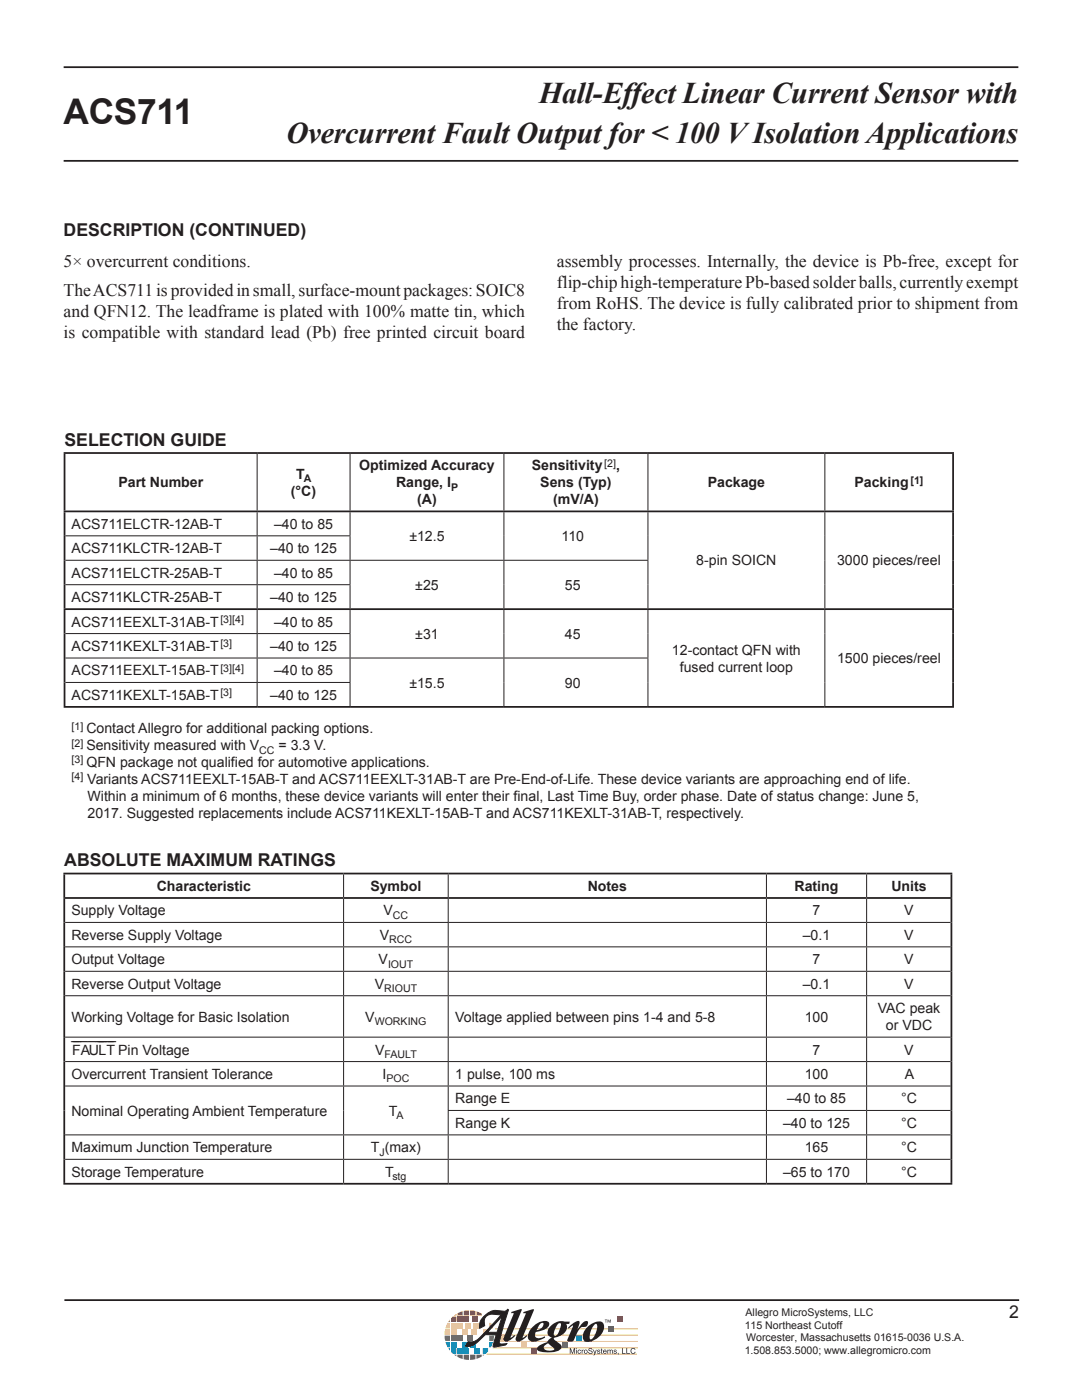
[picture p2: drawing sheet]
<svg xmlns="http://www.w3.org/2000/svg" width="216mm" height="279mm" viewBox="0 0 216 279" stroke-linecap="round" stroke-linejoin="round" font-family="sans-serif">
<defs><g id="words">
<text font-size="7.1" fill="#231f20" x="12.7" y="24.8">ACS711</text>
<g font-size="6" fill="#231f20">
<text x="107.6" y="20.5">Hall-Effect Linear Current Sensor with</text>
<text x="57.1" y="28.6">Overcurrent Fault Output for &lt; 100 V Isolation Applications</text>
</g>
<g font-size="3.5" fill="#231f20">
<text x="12.7" y="47.2">DESCRIPTION (CONTINUED)</text>
<text x="12.7" y="53.2">5× overcurrent conditions.</text>
<text x="111.1" y="53.2">assembly processes. Internally, the device is Pb-free, except for</text>
<text x="12.7" y="59.1">The ACS711 is provided in small, surface-mount packages: SOIC8</text>
<text x="111.1" y="57.5">flip-chip high-temperature Pb‑based solder balls, currently exempt</text>
<text x="12.7" y="63.3">and QFN12. The leadframe is plated with 100% matte tin, which</text>
<text x="111.1" y="61.7">from RoHS. The device is fully calibrated prior to shipment from</text>
<text x="111.1" y="65.9">the factory.</text>
<text x="12.7" y="67.5">is compatible with standard lead (Pb) free printed circuit board</text>
<text x="12.9" y="89">SELECTION GUIDE</text>
<text x="12.8" y="172.9">ABSOLUTE MAXIMUM RATINGS</text>
<text x="201.4" y="263.1">2</text>
</g>
<g font-size="2.8" fill="#231f20">
<text x="59.1" y="95.6">T</text>
<text x="71.7" y="93.9">Optimized Accuracy</text>
<text x="106.1" y="93.9">Sensitivity</text>
<text x="122.9" y="93.9">,</text>
<text x="23.6" y="97.3">Part Number</text>
<text x="58.1" y="99">(°C)</text>
<text x="79" y="97.3">Range, I</text>
<text x="83.2" y="100.6">(A)</text>
<text x="107.8" y="97.3">Sens (Typ)</text>
<text x="110.4" y="100.6">(mV/A)</text>
<text x="141.2" y="97.3">Package</text>
<text x="170.5" y="97.3">Packing</text>
<text x="14.3" y="105.5">ACS711ELCTR-12AB-T</text>
<text x="54.7" y="105.5">–40 to 85</text>
<text x="81.7" y="108">±12.5</text>
<text x="112.1" y="108">110</text>
<text x="14.3" y="110.4">ACS711KLCTR-12AB-T</text>
<text x="53.9" y="110.4">–40 to 125</text>
<text x="138.9" y="112.8">8-pin SOICN</text>
<text x="167" y="112.8">3000 pieces/reel</text>
<text x="14.3" y="115.3">ACS711ELCTR-25AB-T</text>
<text x="54.7" y="115.3">–40 to 85</text>
<text x="82.9" y="117.7">±25</text>
<text x="112.7" y="117.7">55</text>
<text x="14.3" y="120.2">ACS711KLCTR-25AB-T</text>
<text x="14.3" y="125">ACS711EEXLT-31AB-T</text>
<text x="53.9" y="120.2">–40 to 125</text>
<text x="54.7" y="125">–40 to 85</text>
<text x="14.3" y="129.9">ACS711KEXLT-31AB-T</text>
<text x="53.9" y="129.9">–40 to 125</text>
<text x="82.9" y="127.5">±31</text>
<text x="112.7" y="127.5">45</text>
<text x="134.1" y="130.7">12-contact QFN with</text>
<text x="14.3" y="134.8">ACS711EEXLT-15AB-T</text>
<text x="54.7" y="134.8">–40 to 85</text>
<text x="81.7" y="137.2">±15.5</text>
<text x="112.7" y="137.2">90</text>
<text x="135.6" y="134">fused current loop</text>
<text x="167" y="132.3">1500 pieces/reel</text>
<text x="14.3" y="139.7">ACS711KEXLT-15AB-T</text>
<text x="53.9" y="139.7">–40 to 125</text>
<text x="17.2" y="146.3">Contact Allegro for additional packing options.</text>
<text x="17.2" y="149.7">Sensitivity measured with V</text>
<text x="55.6" y="149.7">= 3.3 V.</text>
<text x="17.2" y="153.1">QFN package not qualified for automotive applications.</text>
<text x="17.4" y="156.5">Variants ACS711EEXLT-15AB-T and ACS711EEXLT-31AB-T are Pre-End-of-Life. These device variants are approaching end of life.</text>
<text x="17.5" y="159.9">Within a minimum of 6 months, these device variants will enter their final, Last Time Buy, order phase. Date of status change: June 5,</text>
<text x="17.5" y="163.2">2017. Suggested replacements include ACS711KEXLT-15AB-T and ACS711KEXLT-31AB-T, respectively.</text>
<text x="31.3" y="177.8">Characteristic</text>
<text x="73.9" y="177.8">Symbol</text>
<text x="117.3" y="177.8">Notes</text>
<text x="158.5" y="177.8">Rating</text>
<text x="177.9" y="177.8">Units</text>
<text x="14.2" y="182.7">Supply Voltage</text>
<text x="76.5" y="182.7">V</text>
<text x="162.1" y="182.7">7</text>
<text x="180.4" y="182.7">V</text>
<text x="14.2" y="187.6">Reverse Supply Voltage</text>
<text x="75.8" y="187.6">V</text>
<text x="160.2" y="187.6">–0.1</text>
<text x="180.4" y="187.6">V</text>
<text x="14.2" y="192.4">Output Voltage</text>
<text x="14.2" y="197.3">Reverse Output Voltage</text>
<text x="74.8" y="197.3">V</text>
<text x="75.5" y="192.4">V</text>
<text x="160.2" y="197.3">–0.1</text>
<text x="162.1" y="192.4">7</text>
<text x="180.4" y="197.3">V</text>
<text x="180.4" y="192.4">V</text>
<text x="14.2" y="203.9">Working Voltage for Basic Isolation</text>
<text x="72.9" y="203.9">V</text>
<text x="90.8" y="203.9">Voltage applied between pins 1-4 and 5-8</text>
<text x="160.6" y="203.9">100</text>
<text x="175.1" y="202.2">VAC peak</text>
<text x="176.8" y="205.6">or VDC</text>
<text x="14.2" y="215.3">Overcurrent Transient Tolerance</text>
<text x="14.2" y="210.1">¯¯AULT</text>
<text x="14.4" y="210.4">F¯¯¯¯¯</text>
<text x="19.8" y="210.1">¯¯Pin Voltage</text>
<text x="74.9" y="210.4">V</text>
<text x="76.3" y="215.3">I</text>
<text x="90.8" y="215.3">1 pulse, 100 ms</text>
<text x="160.6" y="215.3">100</text>
<text x="162.1" y="210.4">7</text>
<text x="180.4" y="210.4">V</text>
<text x="180.5" y="215.3">A</text>
<text x="90.8" y="220.2">Range E</text>
<text x="157" y="220.2">–40 to 85</text>
<text x="179.8" y="220.2">°C</text>
<text x="14.2" y="222.6">Nominal Operating Ambient Temperature</text>
<text x="77.6" y="222.6">T</text>
<text x="90.8" y="225.1">Range K</text>
<text x="156.3" y="225.1">–40 to 125</text>
<text x="179.8" y="225.1">°C</text>
<text x="14.2" y="230">Maximum Junction Temperature</text>
<text x="74" y="230">T (max)</text>
<text x="160.6" y="230">165</text>
<text x="179.8" y="230">°C</text>
<text x="14.2" y="234.8">Storage Temperature</text>
<text x="76.9" y="234.8">T</text>
<text x="156.3" y="234.8">–65 to 170</text>
<text x="179.8" y="234.8">°C</text>
</g>
<g font-size="2.1" fill="#231f20">
<text x="120.6" y="93.2">[2]</text>
<text x="60.6" y="96.3">A</text>
<text x="90" y="98">P</text>
<text x="181.7" y="96.6">[1]</text>
<text x="44" y="124.3">[3][4]</text>
<text x="44" y="129.2">[3]</text>
<text x="44" y="134.1">[3][4]</text>
<text x="44" y="139">[3]</text>
<text x="14.3" y="145.6">[1]</text>
<text x="14.3" y="149">[2]</text>
<text x="14.3" y="152.4">[3]</text>
<text x="14.3" y="155.8">[4]</text>
<text x="51.7" y="150.4">CC</text>
<text x="78.4" y="183.4">CC</text>
<text x="77.6" y="188.3">RCC</text>
<text x="77.4" y="193.1">IOUT</text>
<text x="76.7" y="198">RIOUT</text>
<text x="74.8" y="204.6">WORKING</text>
<text x="76.7" y="211.2">FAULT</text>
<text x="77.1" y="216">POC</text>
<text x="79.1" y="223.3">A</text>
<text x="75.7" y="230.7">J</text>
<text x="78.3" y="235.5">stg</text>
<text x="148.8" y="262.6">Allegro MicroSystems, LLC</text>
<text x="148.6" y="265.2">115 Northeast Cutoff</text>
<text x="148.9" y="267.7">Worcester, Massachusetts 01615-0036 U.S.A.</text>
<text x="148.6" y="270.3">1.508.853.5000; www.allegromicro.com</text>
</g>
</g></defs>
<path d="M12.7 13.4h190.5M12.7 32.1h190.5M12.9 259.5h190.5" fill="none" stroke="#231f20" stroke-width=".35"/>
<path d="M97.1 270.3h30M98.3 269h29M98.8 267.7h28.5" fill="none" stroke="#f89d33" stroke-width=".2"/>
<path d="M96.3 270.4h.4l-.4 .2z" fill="#583a97"/>
<path d="M89.8 263.3v.5h-.4z" fill="#f1592f"/>
<path d="M89.3 264h.5v1.1h-.9z" fill="#f89d33"/>
<path d="M88.8 265.3h1v1.1h-1.1z" fill="#fff101"/>
<path d="M88.7 266.6h1.1v1h-1z" fill="#36b557"/>
<path d="M88.9 267.8h.9v1.1a.75 .75 0 0 1-.8-.8z" fill="#00a6bf"/>
<path d="M89.4 269.1h.4v.4z" fill="#0078c0"/>
<path d="M90.6 262.5l.5-.3v.3z" fill="#ed1255"/>
<path d="M90 263.1l.4-.4h.7v1.1h-1.1z" fill="#f1592f"/>
<path d="M90 264h1.1v1.1h-1.1z" fill="#f89d33"/>
<path d="M90 265.3h1.1v1.1h-1.1z" fill="#fff101"/>
<path d="M90 266.6h1.1v1h-1.1z" fill="#36b557"/>
<path d="M90 267.8h1.1v1.1h-1.1z" fill="#00a6bf"/>
<path d="M90 269.1h1.1v1.1h-.8l-.3-.4z" fill="#0078c0"/>
<path d="M90.6 270.4h.5v.3z" fill="#583a97"/>
<path d="M91.3 262.1l1-.4v.8h-1z" fill="#ed1255"/>
<path d="M91.3 262.7h1v1.1h-1z" fill="#f1592f"/>
<path d="M91.3 264h1v1.1h-1z" fill="#f89d33"/>
<path d="M92.2 265.3h1v1.1h-1z" fill="#fff101"/>
<path d="M91.3 266.6h1v1h-1z" fill="#36b557"/>
<path d="M92.2 267.8h1v1.1h-1z" fill="#00a6bf"/>
<path d="M91.3 269.1h1v1.1h-1z" fill="#0078c0"/>
<path d="M91.3 270.4h1v.8l-1-.4z" fill="#583a97"/>
<path d="M92.5 261.6l1.1-.1v1h-1.1z" fill="#ed1255"/>
<path d="M92.5 262.7h1.1v1.1h-1.1z" fill="#f1592f"/>
<path d="M92.9 264h1v1.1h-1z" fill="#f89d33"/>
<path d="M94.1 265.3h1v1.1h-1z" fill="#fff101"/>
<path d="M93.2 266.6h1.1v1h-1.1z" fill="#36b557"/>
<path d="M93.8 267.8h1.1v1.1h-1.1z" fill="#00a6bf"/>
<path d="M92.5 269.1h1.1v1.1h-1.1z" fill="#0078c0"/>
<path d="M92.5 270.4h1.1v1l-1.1-.1z" fill="#583a97"/>
<path d="M93.8 261.5l1.1 .2v.8h-1.1z" fill="#ed1255"/>
<path d="M94.2 262.7h1.1v1.1h-1.1z" fill="#f1592f"/>
<path d="M96.4 265.3h1.1v1.1h-1.1z" fill="#fff101"/>
<path d="M94.6 269.1h1.1v1.1h-1.1z" fill="#0078c0"/>
<g fill="#583a97">
<path d="M93.8 270.4h1.1v.9l-1.1 .1z"/>
<path d="M95.1 270.4h1v.3l-1 .5z"/>
</g>
<path d="M94.5 264h1v1.1h-1z" fill="#f89d33"/>
<path d="M96.3 269.1h1.1a1.02 1.02 0 0 1-.5 1.1h-.6z" fill="#0078c0"/>
<path d="M97.6 264h.3l.5 1.1h-.8z" fill="#f89d33"/>
<path d="M97.6 266.6h1l-.1 1h-.9z" fill="#36b557"/>
<path d="M97.6 267.8h.8l-.1 .3a.76 .76 0 0 1-.7 .8z" fill="#00a6bf"/>
<path d="M95.1 261.7l1 .5v.3h-1z" fill="#ed1255"/>
<path d="M99.8 266.5h1v1.1h-1z" fill="#fff101"/>
<path d="M106 269.1h1.1v1h-1.1z" fill="#ed1255"/>
<path d="M112.2 267.8h1.1v1.1h-1.1z" fill="#36b557"/>
<path d="M114.9 266.5h1.1v1.1h-1.1z" fill="#00a6bf"/>
<path d="M123.2 262.8h1.1v1.1h-1.1z" fill="#f1592f"/>
<path d="M103.9 267.8h1.1v1.1h-1.1z" fill="#f89d33"/>
<path d="M98.8 265.2h28.5M99 266.5h28.3" fill="none" stroke="#f89d33" stroke-width=".2"/>
<path d="M121.3 264.7h1.1v1h-1.1z" fill="#583a97"/>
<g fill="#231f20">
<path d="M113.7 269.1h.2l.3 .9 .3-.9h.2v1.1h-.1v-1l-.3 1h-.1l-.4-1v1h-.1z"/>
<path d="M115.4 269.4h.4l.1 .2-.2-.1a.27 .27 0 0 0-.3 .3 .27 .27 0 0 0 .3 .2l.2-.1v.1a.34 .34 0 0 1-.6 0z"/>
<path d="M116.1 269.4l.1 .1 .3-.2-.3 .4v.5h-.1z"/>
<path d="M117.6 269.1h.5l.1 .3-.4-.2-.2 .2 .6 .3a.42 .42 0 0 1-.4 .5 .42 .42 0 0 1-.4-.4l.4 .3 .3-.2-.6-.3-.1-.2z"/>
<path d="M118.3 269.4h.2l.2 .6 .2-.6h.2l-.5 1.1h-.2l.2-.3z"/>
<path d="M119.2 269.5l.3-.2 .2 .2-.4 .1 .4 .2-.1 .4-.4-.2-.1-.1 .4 .2 .2-.2-.5-.2z"/>
<path d="M120 269.1l.2 .3-.1 .1 .1 .7-.2-.1v-.6h-.1z"/>
<path d="M121.2 269.4l.1 .1 .8-.1 .2 .8h-.2v-.6l-.1-.1-.2 .2v.5h-.1l-.1-.7-.3 .2v.5h-.1z"/>
<path d="M122.5 269.5l.3-.2 .2 .2-.4 .1 .4 .2-.1 .4-.5-.2v-.1l.4 .2 .1-.2-.4-.2z"/>
<path d="M102 261.8l1.8-.5 .3 .1-2.2 5.5 .8-.5 .1 .2a1.94 1.94 0 0 1-2.2 1l-.1-.6 2-4.8v-.1h-.5z"/>
<path d="M104.4 261.9l1.9-.6 .2 .1-2.2 5.6 .8-.6 .1 .2-1 .8a.92 .92 0 0 1-1.3 .1v-.6l2-4.6-.1-.3-.4 .1z"/>
<path d="M106.3 264.8a2.45 2.45 0 0 1 3.2-.9 1.36 1.36 0 0 1-1.3 1.6l-1.3 .3 .2-.3a1.31 1.31 0 0 0 1.3-1.5 1.17 1.17 0 0 0-1.2 1.1 1.76 1.76 0 0 0-.3 1.8 1.75 1.75 0 0 0 1.8-.2l.1 .2a3.8 3.8 0 0 1-3 .7 1.37 1.37 0 0 1-.1-2z"/>
<path d="M113.3 265l1.1-1a.88 .88 0 0 1 1.2-.2l-.4 1.6 1-1.4 .6-.3h.4a.82 .82 0 0 1-.1 .9 .82 .82 0 0 1-.9 .2 4.9 4.9 0 0 0-1.7 2.7l-.5 .2-.8-.2 1.1-2.9-.8 .5z"/>
<path d="M117.1 264.9l.8-.6 .9-.4 .1 .3a3.2 3.2 0 0 0-1.1 3.1h.1a3.1 3.1 0 0 0 1.1-3.1h-.1l-.1-.3a1.11 1.11 0 0 1 1.3-.1 1.11 1.11 0 0 1 .4 1.3 3.5 3.5 0 0 1-3.7 2.6 1.66 1.66 0 0 1 0-2.4z"/>
<path d="M110 264.5l.6-.4 .8-.4 .1 .4-.3 .3a3.1 3.1 0 0 0-.6 2.2h.1a1.5 1.5 0 0 0 1-1.4l.2-1-.1-.1h-.3l-.1-.4 2.3 .1-.1 .4h-.6a1.89 1.89 0 0 1-1.5 2.5l-.9 .3a.41 .41 0 0 0 .3 .6l.9 .7 .3 .4a1.83 1.83 0 0 1-2.2 1.2l-1.5-.1a1.2 1.2 0 0 1-1.3-.5 2.03 2.03 0 0 1 1.8-1.3l.4-.2 .1 .3-.3 .1a.67 .67 0 0 0-.6 .8 .67 .67 0 0 0 .8 .5h.7a.46 .46 0 0 0 .6-.3l-.7-.6a.77 .77 0 0 1-.3-1.3l.5-.4a1.15 1.15 0 0 1-.9-.8 1.15 1.15 0 0 1 .5-1.2z"/>
<path d="M115 269.1v.1h.1v-.1zM115 269.4v.8h.1v-.8z"/>
<path d="M116.7 269.8a.27 .27 0 0 1 .5 0 .27 .27 0 0 1-.5 0zM116.5 269.8a.4 .4 0 0 0 .8 0 .4 .4 0 0 0-.8 0z"/>
<path d="M120.5 269.5h.4v.2h-.4zM120.5 269.4a.42 .42 0 0 0-.2 .6 .42 .42 0 0 0 .6 .1l.1-.2-.3 .2-.2-.3h.5v-.2l-.1-.2z"/>
</g>
<path d="M96.6 262.7l1-.8a2.58 2.58 0 0 1 2.1-.3l.9 .1 .7-.4 .2 .1-1 3.1-.9 3.4 .3 .3h1.2l-.2 .2-2.4 .4-.1-.2 .6-2.2h-2.2a8.8 8.8 0 0 1-2.5 2.2l-.9 .1-.6-.1 .6-.8a2.32 2.32 0 0 0 2.3-.9l4.3-4.5a3.1 3.1 0 0 0-2.9 .3 2.05 2.05 0 0 0-.4 1.9l-1 .5 .1-1.4zM100.2 262.7l-1 3.2h-1.9z" fill="none" stroke="#231f20" stroke-width=".2"/>
<g fill="#231f20">
<path d="M123.3 270h.1l-.1 .4z"/>
<path d="M124.1 269h.2v1h.5v.2h-.7z"/>
<path d="M125 269h.1v1h.6v.2h-.7z"/>
<path d="M126 269.2l.5-.2 .3 .4h-.2a.37 .37 0 0 0-.5-.1 .37 .37 0 0 0 0 .6 .37 .37 0 0 0 .6-.1h.1a.55 .55 0 0 1-.8 .3 .55 .55 0 0 1 0-.9z"/>
<path d="M121.2 263.4h.2l.2 .4 .1-.4h.2v.6l-.1-.5-.2 .5-.3-.5-.1 .5zM120.7 263.4h.4h-.1v.6l-.1-.6z"/>
</g>
<path d="M96.6 262.7l-.8 1-.1 1.4 1-.5a1.63 1.63 0 0 1 1.5-2.3l1.8 .1-4.6 4.9a2.14 2.14 0 0 1-2 .5l-.6 .8a2.43 2.43 0 0 0 2.5-.8l1.5-1.4h2.2l-.6 2.2 .1 .2 2.4-.4 .2-.2h-1.2l-.3-.3 .9-3.4 1-3.1-.2-.1-.7 .4a3.9 3.9 0 0 0-3 .2zM100.2 262.7l-1 3.2h-1.9z" fill-rule="evenodd" fill="#231f20"/>
<g fill="none" stroke="#231f20" stroke-width=".2">
<path d="M51.3 90.6v11.3M69.8 90.6v11.3M100.6 90.6v11.3M129.3 90.6v11.3M164.6 90.6v11.3M13.1 106.9h56.8M13.1 111.8h116.3M13.1 116.7h56.8M51.3 102.2v4.6M51.3 107v4.7M51.3 111.9v4.7M51.3 116.8v4.6"/>
<path d="M69.8 102.2v4.6M69.8 107v4.7M69.8 111.9v4.7M69.8 116.8v4.6M100.6 102.2v9.5M100.6 111.9v9.5M129.3 102.2v9.5M129.3 111.9v9.5M164.6 102.2v19.2M13.1 131.3h116.3M13.1 136.2h56.8M13.1 126.4h56.8"/>
<path d="M51.3 121.7v4.7M51.3 126.5v4.7M51.3 131.4v4.7M51.3 136.3v4.6M69.8 121.7v4.7M69.8 126.5v4.7M69.8 131.4v4.7M69.8 136.3v4.6M100.6 121.7v9.5M100.6 131.4v9.5M129.3 121.7v9.5M129.3 131.4v9.5"/>
<path d="M164.6 121.7v19.2M68.6 174.5v4.5M68.6 179.4v4.6M89.4 174.5v4.5M89.4 179.4v4.6M152.9 174.5v4.5M152.9 179.4v4.6M172.9 174.5v4.5M172.9 179.4v4.6M13 184.1h176.7M13 189h176.7M13 193.8h176.7"/>
<path d="M13 198.7h176.7M68.6 184.2v4.7M68.6 189.1v4.7M68.6 193.9v4.7M68.6 198.8v8.1M89.4 184.2v4.7M89.4 189.1v4.7M89.4 193.9v4.7M89.4 198.8v8.1M152.9 184.2v4.7M152.9 189.1v4.7M152.9 193.9v4.7"/>
<path d="M152.9 198.8v8.1M172.9 184.2v4.7M172.9 189.1v4.7M172.9 193.9v4.7M172.9 198.8v8.1M13 207h176.7M13 211.9h176.7M13 216.7h176.7M68.6 207.1v4.7M68.6 211.9v4.7M68.6 216.8v9.6M89.4 207.1v4.7"/>
<path d="M89.4 211.9v4.7M89.4 216.8v4.7M152.9 207.1v4.7M152.9 211.9v4.7M152.9 216.8v4.7M172.9 207.1v4.7M172.9 211.9v4.7M172.9 216.8v4.7M13 226.5h176.7M13 231.4h176.7M68.6 226.6v4.7M68.6 231.5v4.6"/>
<path d="M89.3 221.6h100.4M89.4 221.7v4.7M89.4 226.6v4.7M89.4 231.5v4.6M152.9 221.7v4.7M152.9 226.6v4.7M152.9 231.5v4.6M172.9 221.7v4.7M172.9 226.6v4.7M172.9 231.5v4.6"/>
</g>
<g fill="none" stroke="#231f20" stroke-width=".35">
<path d="M12.7 90.4h177.7M12.9 90.6v11.3M190.2 90.6v11.3M12.7 102.1h177.7M12.9 102.2v19.2M190.2 102.2v19.2M12.7 121.6h177.7M12.9 121.7v19.2M190.2 121.7v19.2M12.7 141.1h177.7M12.6 174.3h177.4M12.6 179.2h177.4"/>
<path d="M12.8 174.5v4.5M12.8 179.4v56.7M189.8 174.5v4.5M189.8 179.4v56.7M12.6 236.2h177.4"/>
</g>
<use href="#words"/>
</svg>
